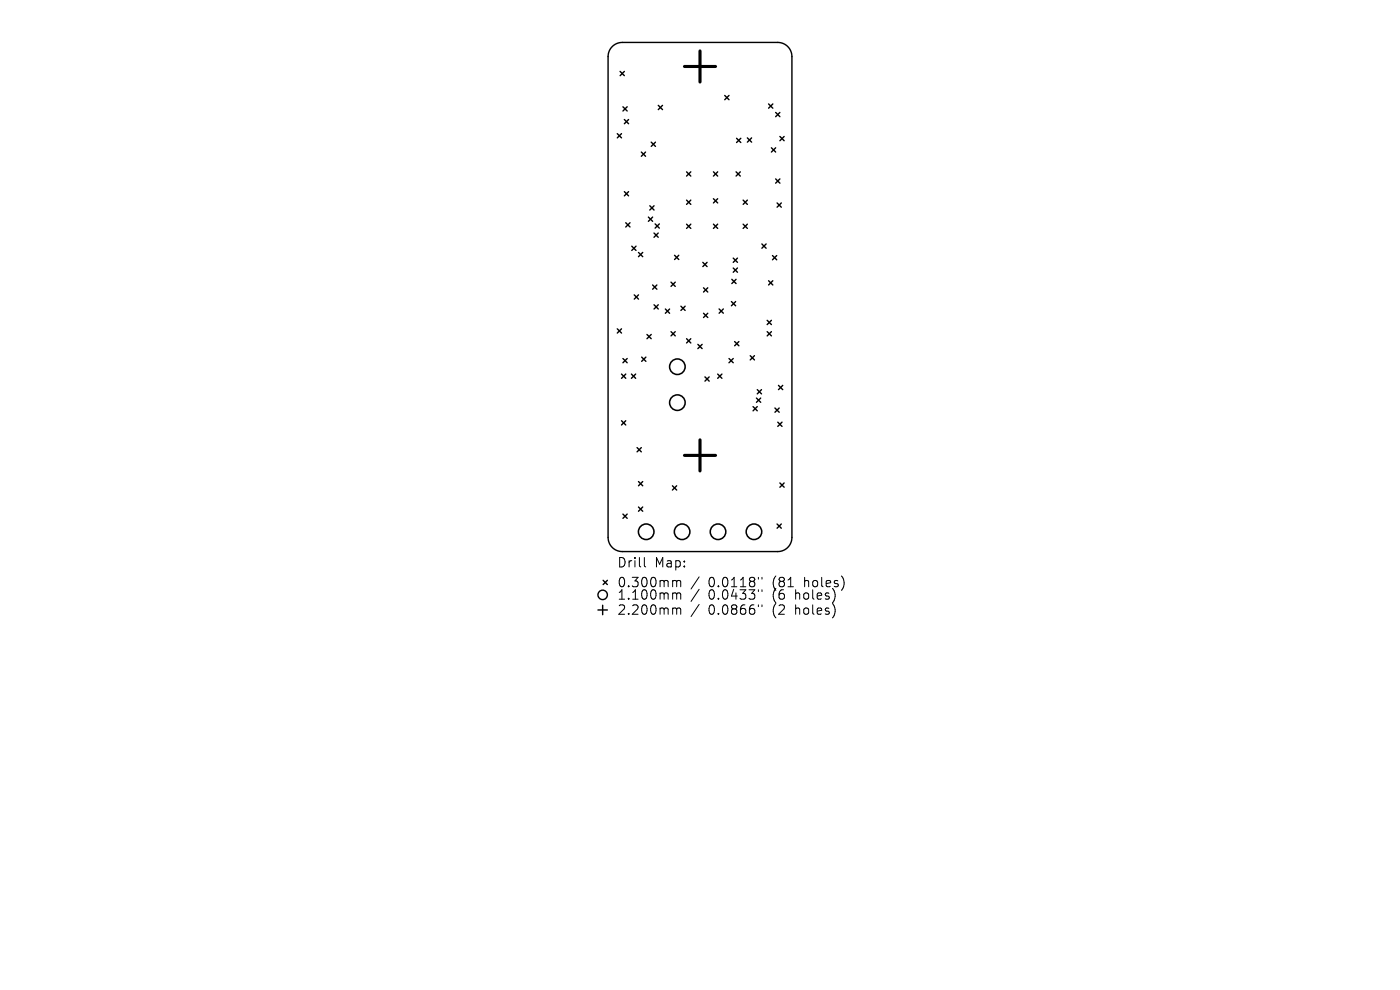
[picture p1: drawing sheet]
<svg xmlns="http://www.w3.org/2000/svg" width="297mm" height="210mm" viewBox="0 0 297 210" stroke-linecap="round" stroke-linejoin="round" font-family="sans-serif">
<defs><g id="words">
<g font-size="2.8">
<text x="130.9" y="120.7">Drill</text>
<text x="130.9" y="124.9">0.300mm</text>
<text x="138.9" y="120.7">Map:</text>
<text x="150.3" y="124.9">0.0118&quot;</text>
<text x="164" y="124.9">(81</text>
<text x="170.9" y="124.9">holes)</text>
<text x="130.9" y="127.5">1.100mm</text>
<text x="130.9" y="130.7">2.200mm</text>
<text x="150.3" y="127.5">0.0433&quot;</text>
<text x="150.3" y="130.7">0.0866&quot;</text>
<text x="164" y="127.5">(6</text>
<text x="164" y="130.7">(2</text>
<text x="169" y="127.5">holes)</text>
<text x="169" y="130.7">holes)</text>
</g>
</g></defs>
<g fill="none" stroke="#000" stroke-width=".3">
<path d="M129.9 9.9a3 3 0 0 1 2.1-.9h33a3 3 0 0 1 3 3v102a3 3 0 0 1-3 3h-33a3 3 0 0 1-3-3v-102a3 3 0 0 1 .9-2.1zM131.6 15.2l.9 .9M132.5 15.2l-.9 .9M131 28.4l.9 .9M131.9 28.4l-.9 .9M132.2 22.7l.9 .9M132.5 25.4l.9 .9M133.1 22.7l-.9 .9M133.4 25.4l-.9 .9M136.1 32.3l.9 .9M137 32.3l-.9 .9M138.2 30.2l.9 .9"/>
<path d="M139.1 30.2l-.9 .9M139.7 22.4l.9 .9M140.6 22.4l-.9 .9M145.7 36.5l.9 .9M146.6 36.5l-.9 .9M151.4 36.5l.9 .9M152.3 36.5l-.9 .9M153.8 20.3l.9 .9M154.7 20.3l-.9 .9M156.2 36.5l.9 .9M156.3 29.3l.9 .9M157.1 36.5l-.9 .9"/>
<path d="M157.2 29.3l-.9 .9M158.6 29.3l.9 .9M159.5 29.3l-.9 .9M163.1 22.1l.9 .9M163.7 31.4l.9 .9M164 22.1l-.9 .9M164.6 31.4l-.9 .9M164.6 23.9l.9 .9M164.6 38l.9 .9M165.5 23.9l-.9 .9M165.5 38l-.9 .9M165.5 29l.9 .9"/>
<path d="M166.4 29l-.9 .9M132.5 40.7l.9 .9M132.8 47.3l.9 .9M133.4 40.7l-.9 .9M133.7 47.3l-.9 .9M134 52.2l.9 .9M134.9 52.2l-.9 .9M135.5 53.6l.9 .9M136.4 53.6l-.9 .9M137.6 46.1l.9 .9M137.9 43.7l.9 .9M138.5 46.1l-.9 .9"/>
<path d="M138.7 49.4l.9 .9M138.8 43.7l-.9 .9M139 47.5l.9 .9M139.6 49.4l-.9 .9M139.9 47.5l-.9 .9M142.4 59.9l.9 .9M143.1 54.2l.9 .9M143.3 59.9l-.9 .9M144 54.2l-.9 .9M145.7 42.5l.9 .9M145.7 47.6l.9 .9M146.6 42.5l-.9 .9"/>
<path d="M146.6 47.6l-.9 .9M149.1 55.7l.9 .9M150 55.7l-.9 .9M151.4 42.2l.9 .9M151.4 47.6l.9 .9M152.3 47.6l-.9 .9M152.3 42.2l-.9 .9M155.3 59.3l.9 .9M155.6 54.8l.9 .9M155.6 56.9l.9 .9M156.2 59.3l-.9 .9M156.5 54.8l-.9 .9"/>
<path d="M156.5 56.9l-.9 .9M157.7 42.5l.9 .9M157.7 47.6l.9 .9M158.6 42.5l-.9 .9M158.6 47.6l-.9 .9M161.6 51.8l.9 .9M162.5 51.8l-.9 .9M163.1 59.6l.9 .9M163.9 54.2l.9 .9M164 59.6l-.9 .9M164.8 54.2l-.9 .9M164.9 43.1l.9 .9"/>
<path d="M165.8 43.1l-.9 .9M131 69.8l.9 .9M131.9 69.8l-.9 .9M131.9 79.4l.9 .9M132.2 76.1l.9 .9M132.8 79.4l-.9 .9M133.1 76.1l-.9 .9M134 79.4l.9 .9M134.6 62.6l.9 .9M134.9 79.4l-.9 .9M135.5 62.6l-.9 .9M136.1 75.8l.9 .9"/>
<path d="M137 75.8l-.9 .9M137.3 71l.9 .9M138.2 71l-.9 .9M138.5 60.5l.9 .9M138.8 64.7l.9 .9M139.4 60.5l-.9 .9M139.7 64.7l-.9 .9M141.2 65.6l.9 .9M142.1 65.6l-.9 .9M142.4 70.4l.9 .9M143.3 70.4l-.9 .9M144.5 65l.9 .9"/>
<path d="M145.4 65l-.9 .9M145.7 71.9l.9 .9M146.6 71.9l-.9 .9M148.1 73.1l.9 .9M149 73.1l-.9 .9M149.3 61.1l.9 .9M149.3 66.5l.9 .9M149.6 80l.9 .9M150.2 61.1l-.9 .9M150.2 66.5l-.9 .9M150.5 80l-.9 .9M152.3 79.4l.9 .9"/>
<path d="M152.6 65.5l.9 .9M153.2 79.4l-.9 .9M153.5 65.5l-.9 .9M154.7 76.1l.9 .9M155.2 64l.9 .9M155.6 76.1l-.9 .9M155.9 72.5l.9 .9M156.1 64l-.9 .9M156.8 72.5l-.9 .9M159.2 75.5l.9 .9M160.1 75.5l-.9 .9M162.8 68l.9 .9"/>
<path d="M162.8 70.4l.9 .9M163.7 68l-.9 .9M163.7 70.4l-.9 .9M131.9 89.3l.9 .9M132.8 89.3l-.9 .9M135.2 95l.9 .9M136.1 95l-.9 .9M159.8 86.3l.9 .9M160.5 84.4l.9 .9M160.7 86.3l-.9 .9M160.7 82.7l.9 .9M161.4 84.4l-.9 .9"/>
<path d="M161.6 82.7l-.9 .9M164.4 86.6l.9 .9M165 89.6l.9 .9M165.2 81.8l.9 .9M165.3 86.6l-.9 .9M165.9 89.6l-.9 .9M166.1 81.8l-.9 .9M132.2 109.1l.9 .9M133.1 109.1l-.9 .9M135.5 102.2l.9 .9M135.5 107.6l.9 .9M136.4 102.2l-.9 .9"/>
<path d="M136.4 107.6l-.9 .9M142.7 103.1l.9 .9M143.6 103.1l-.9 .9M164.9 111.2l.9 .9M165.5 102.5l.9 .9M165.8 111.2l-.9 .9M166.4 102.5l-.9 .9M126.9 129.4h2M127.9 128.4v2M128 123.1l.9 .9M128.9 123.1l-.9 .9"/>
<circle cx="127.9" cy="126.2" r="1"/>
</g>
<g fill="none" stroke="#000" stroke-width=".33">
<circle cx="143.7" cy="77.8" r="1.65"/>
<circle cx="143.7" cy="85.4" r="1.65"/>
<circle cx="137.1" cy="112.8" r="1.65"/>
<circle cx="144.7" cy="112.8" r="1.65"/>
<circle cx="152.3" cy="112.8" r="1.65"/>
<circle cx="159.9" cy="112.8" r="1.65"/>
</g>
<path d="M145.2 14.1h6.6M148.5 10.8v6.6M145.2 96.6h6.6M148.5 93.3v6.6" fill="none" stroke="#000" stroke-width=".66"/>
<g fill="none" stroke="#000" stroke-width=".21">
<path d="M136.7 118.3v1.7l.3 .3M143 123.1l.5 .1 .1 .2M143 125.8l.5 .1 .1 .2M143 129h.3l.3 .3M143.6 123.4l.2-.3 .5 .1 .1 1.3M143.6 123.4v1.1M143.6 126.1v1M143.6 129.3v1M143.6 126.1l.2-.3 .5 .1 .1 1.2M143.6 129.3l.2-.3 .5 .1 .1 1.2M148.3 122.4l-1.7 2.5M148.3 125l-1.7 2.6"/>
<path d="M148.3 128.2l-1.7 2.6M160.9 122.5v.3M160.9 125.1v.4M160.9 128.3v.4M161.6 122.5v.3M161.6 125.1v.4M161.6 128.3v.4"/>
</g>
<use href="#words"/>
</svg>
